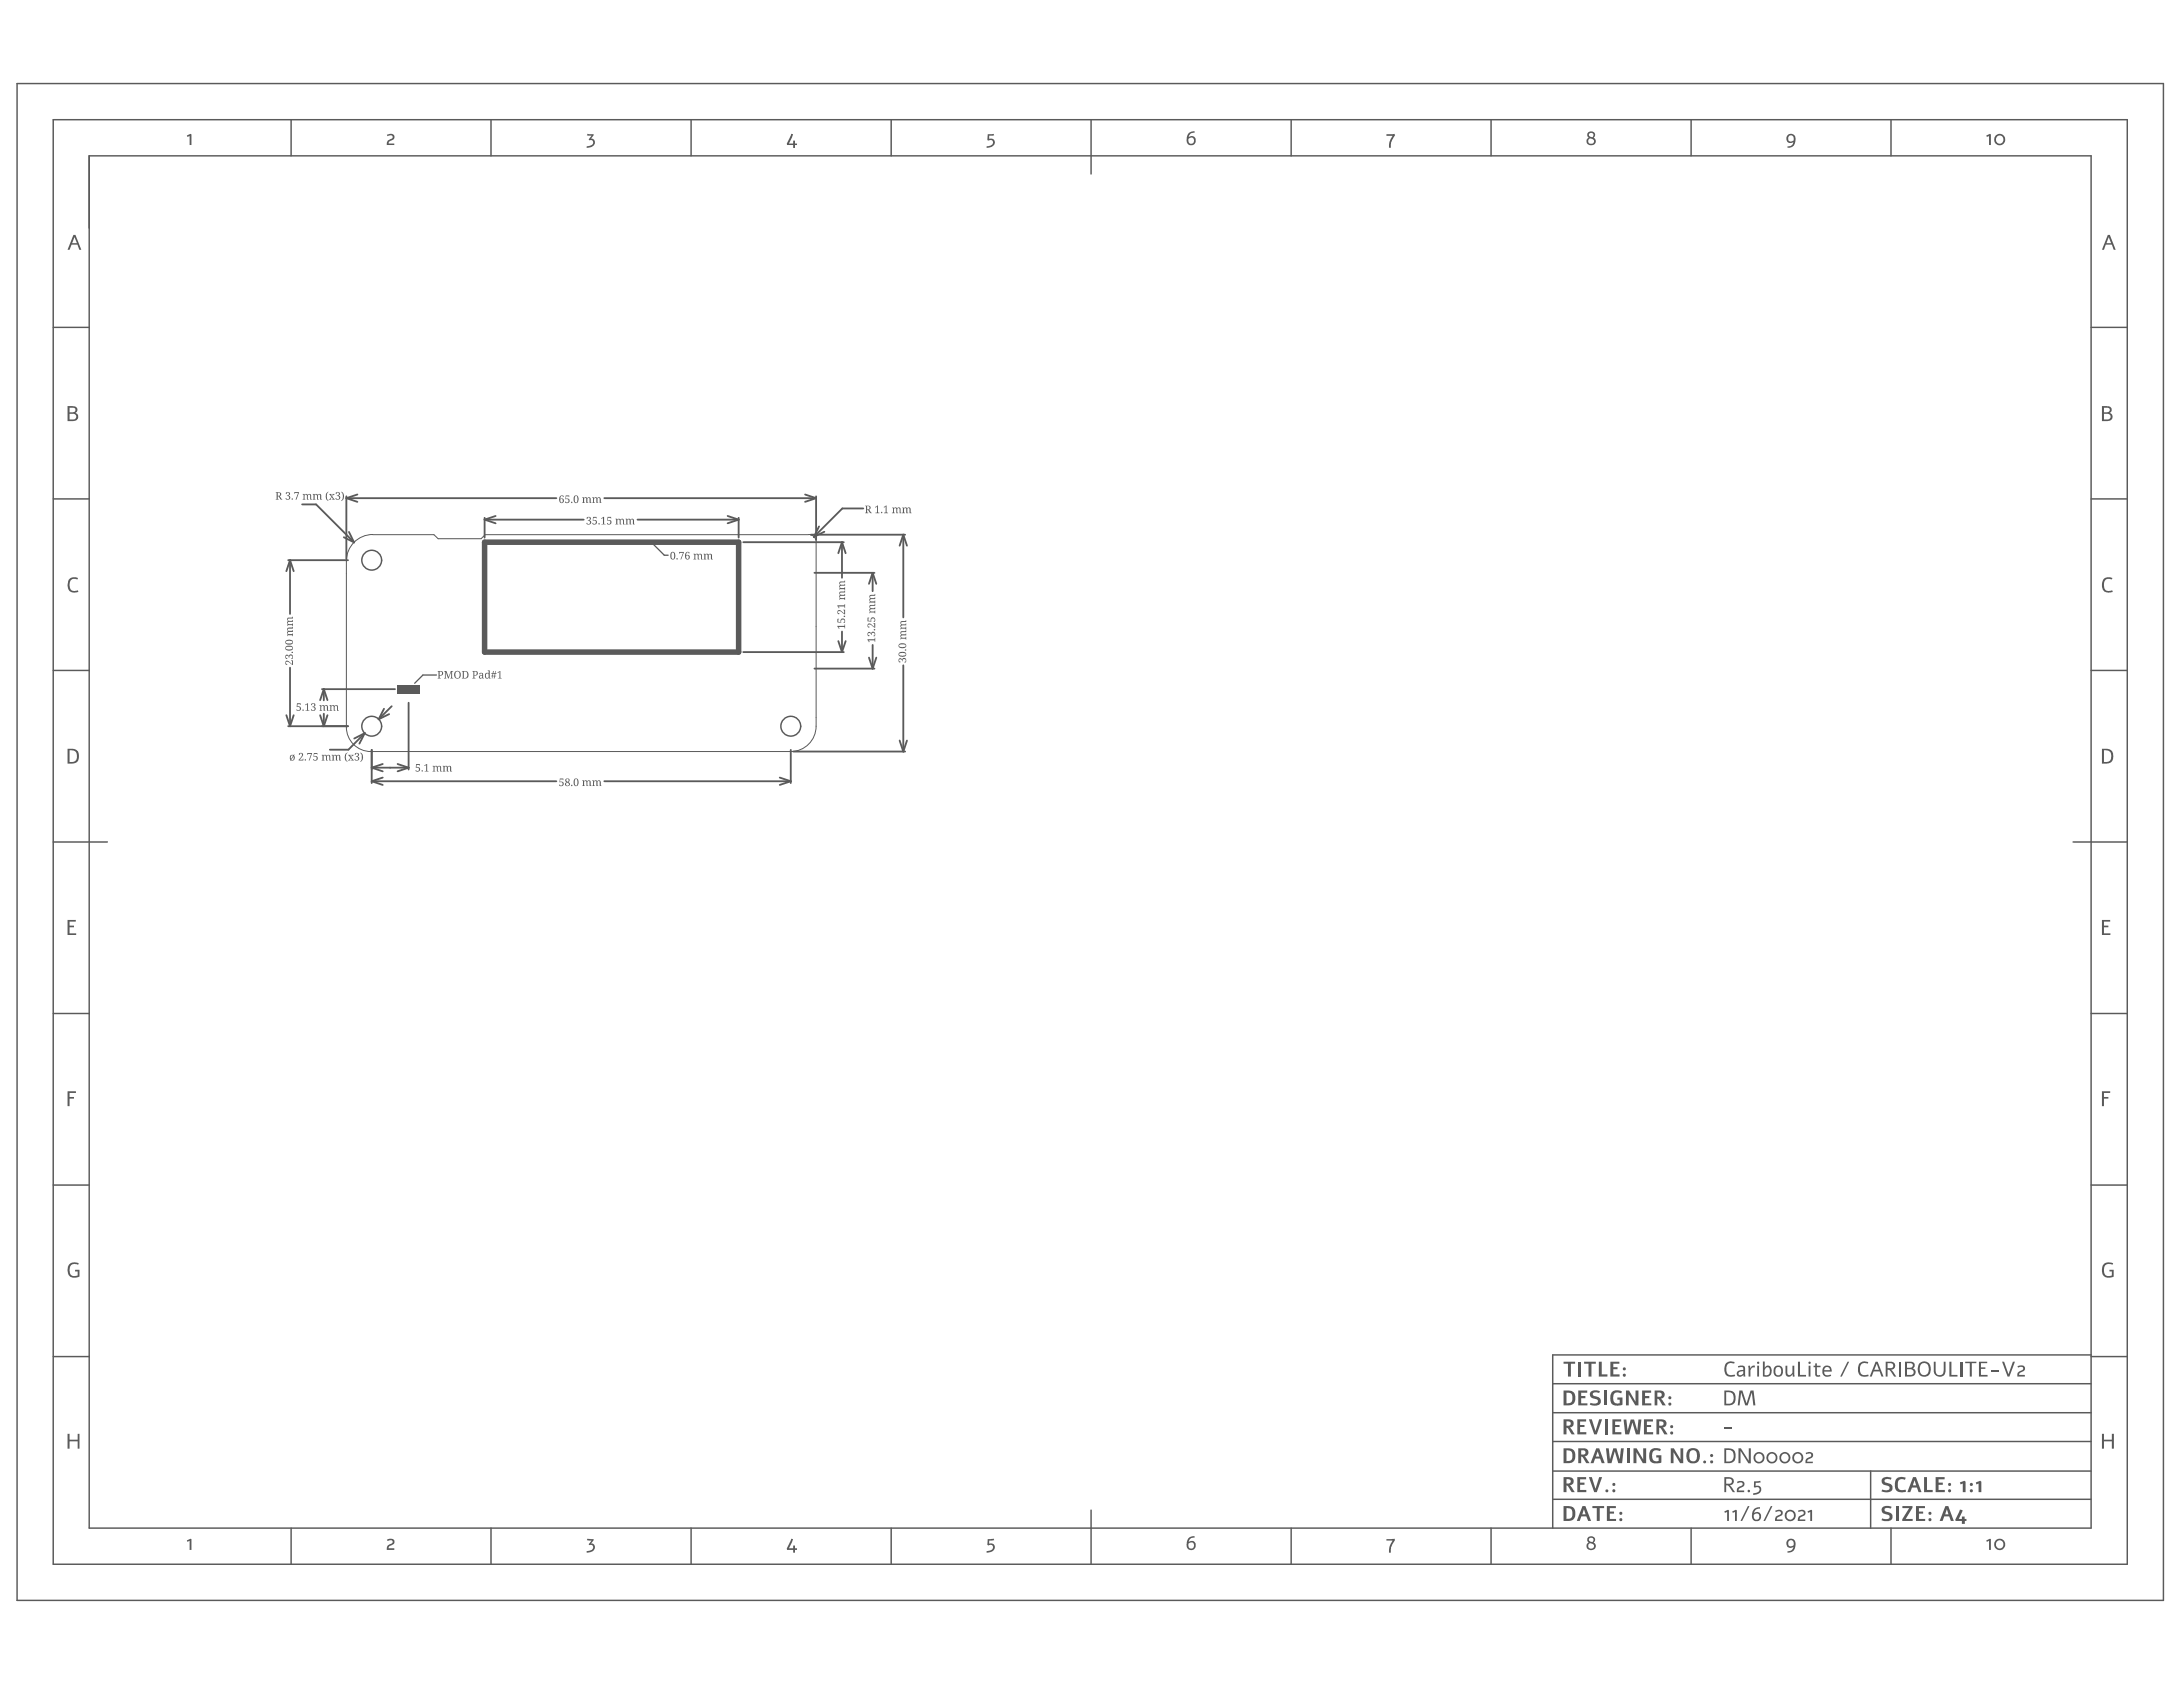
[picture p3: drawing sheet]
<svg xmlns="http://www.w3.org/2000/svg" width="279mm" height="216mm" viewBox="0 0 279 216" stroke-linecap="round" stroke-linejoin="round" font-family="sans-serif">
<path d="M47.7 68.4a3.4 3.4 0 0 0-3.4 3.4v21.3a3.1 3.1 0 0 0 3.2 3.1h53.7a3.2 3.2 0 0 0 3.3-3.3v-23.5M47.7 68.4h7.8l.6 .5h5.5l.5-.5h41.4M83.4 69.4h.1M103.5 68.4a.99 .99 0 0 1 1 1" fill="none" stroke="#5a5a5a" stroke-width=".13"/>
<g fill="none" stroke="#5a5a5a" stroke-width=".23">
<path d="M36.9 71.7h7.6M37.1 71.7v6.9M37.1 71.7l.5 1.4M37.1 71.7l-.5 1.4M38.7 64.6h1.8l4.8 4.8M44 68.8l1.3 .6M44.3 63.5v8M44.3 63.8l1.4 .4M44.3 63.8h26.9M44.7 68.1l.6 1.3M45.7 63.3l-1.4 .5M62 66.3v2.5"/>
<path d="M62 66.5l1.4 .5M62 66.5h12.7M63.4 66l-1.4 .5M77.3 63.8h27.2M81.6 66.5h12.9M93.1 66l1.4 .5M94.5 66.5l-1.4 .5M94.5 66.3v2.5M95.1 69.4h12.9M103 63.3l1.5 .5M103.8 68.4h12M104.2 73.3h7.7"/>
<path d="M104.5 63.5v5.6M104.5 63.8l-1.5 .4M104.8 67.4l-.6 1.3M105.5 68.1l-1.3 .6M107.8 69.4v4.5M107.8 69.4l.4 1.4M107.8 69.4l-.5 1.4M110.5 65.1h-2.7l-3.6 3.6M111.7 73.3v2.4M111.7 73.3l.5 1.4M111.7 73.3l-.5 1.4M115.6 68.4l.5 1.4"/>
<path d="M115.6 68.4v10.6M115.6 68.4l-.5 1.4M36.6 91.5l.5 1.4M36.9 92.9h7.6M37.1 85.5v7.4M37.6 91.5l-.5 1.4M41 91.5l.4 1.4M41.2 88.2h9.4M41.4 88.2l-.4 1.4M41.4 88.2v1.4M41.4 91.3v1.6M41.4 88.2l.5 1.4"/>
<path d="M41.9 91.5l-.5 1.4M46.7 93.8l-.7 1.4M46.7 93.8l-1.4 .7M46.7 93.8l-2.1 2.1h-2.4M47.6 100l1.4 .5M47.6 98.2l1.4 .5M47.6 98.2h4.7M47.6 96v4.2M47.6 100h23.6M49 99.5l-1.4 .5M49 97.8l-1.4 .4M49.1 90.7l-.6 1.3"/>
<path d="M49.8 91.4l-1.3 .6M50.1 90.4l-1.6 1.6M50.9 97.8l1.4 .4M52.3 89.9v8.6M52.3 98.2l-1.4 .5M77.3 100h23.9M95.1 83.5h12.9M99.8 99.5l1.4 .5M101.2 96v4.2M101.2 100l-1.4 .5M101.5 96.2h14.3M104.2 85.6h7.7"/>
<path d="M107.3 82l.5 1.5M107.8 80.8v2.7M108.2 82l-.4 1.5M111.2 84.2l.5 1.4M111.7 82.5v3.1M112.2 84.2l-.5 1.4M115.1 94.8l.5 1.4M115.6 85.1v11.1M116.1 94.8l-.5 1.4"/>
</g>
<path d="M83.4 69.4l1.6 1.7h.5" fill="none" stroke="#5a5a5a" stroke-width=".16"/>
<g fill="#5a5a5a">
<path d="M36.6 84.6h.3l.5 .4v-.4l-.1-.1h.2v.6l-.7-.4a.16 .16 0 0 0-.2 .1 .16 .16 0 0 0 .2 .2l-.1 .1a.22 .22 0 0 1-.2-.1 .22 .22 0 0 1 0-.3z"/>
<path d="M36.6 83.9l.2-.1 .2 .2 .1-.2h.2l.2 .1v.2a.13 .13 0 0 1-.1 .2 .13 .13 0 0 1-.1 0l.1-.1v-.2l-.1-.1a.2 .2 0 0 0-.2 .1 .2 .2 0 0 0-.1 .2l-.2-.3a.15 .15 0 0 0-.2 .1 .15 .15 0 0 0 .2 .2 .14 .14 0 0 1-.2 .1 .14 .14 0 0 1-.1-.2z"/>
<path d="M36.8 80.4l.6-.1 .1-.1v.2h-.5a.15 .15 0 0 0-.2 .2 .15 .15 0 0 0 .2 .1h.4l.1-.1v.3h-.5a.15 .15 0 0 0-.2 .1 .15 .15 0 0 0 .2 .2h.4l.1-.1v.3l-.1-.1h-.5l-.1 .1v-.2h.1l-.2-.2 .2-.2-.2-.2z"/>
<path d="M36.8 79.1l.1-.1h.5l.1-.1v.3h-.5a.16 .16 0 0 0-.2 .1 .16 .16 0 0 0 .2 .2h.4l.1-.2v.3h-.5a.16 .16 0 0 0-.2 .1 .16 .16 0 0 0 .2 .2h.4l.1-.1v.3l-.1-.1h-.5l-.1 .1v-.2h.1l-.2-.2 .1-.1a.15 .15 0 0 0 .1-.1 .15 .15 0 0 0-.2-.2z"/>
<path d="M115 84.3l.3-.1 .2 .2 .1-.2h.2l.2 .3a.17 .17 0 0 1 0 .2 .17 .17 0 0 1-.2 0 .2 .2 0 0 0 .1-.3 .2 .2 0 0 0-.3-.1 .2 .2 0 0 0-.1 .3l-.2-.2a.16 .16 0 0 0-.2 .1 .16 .16 0 0 0 .2 .2l-.1 .1a.23 .23 0 0 1-.2-.1 .23 .23 0 0 1 0-.3z"/>
<path d="M115.3 80.9l.1-.1h.4l.2-.1v.2h-.5a.15 .15 0 0 0-.2 .2 .15 .15 0 0 0 .2 .1h.4l.1-.1v.2h-.5a.14 .14 0 0 0-.2 .1 .14 .14 0 0 0 .2 .2h.4l.1-.1v.4l-.1-.2h-.5l-.1 .2v-.3h.1l-.2-.3a.14 .14 0 0 0 .2-.1 .14 .14 0 0 0-.2-.1z"/>
<path d="M115.3 79.6l.6-.1 .1-.1v.2h-.5a.16 .16 0 0 0-.2 .2 .16 .16 0 0 0 .2 .1h.4l.1-.1v.2h-.5a.16 .16 0 0 0-.2 .2 .16 .16 0 0 0 .2 .1h.4l.1-.1v.4l-.2-.2h-.4l-.1 .2v-.2l.1-.1-.2-.1 .2-.3-.2-.1z"/>
<path d="M112 64.9l.4-.2v.8l.2 .2h-.6l.3-.2v-.7l-.2 .2z"/>
<path d="M113.1 64.9l.4-.2v.8l.2 .2h-.6l.3-.2v-.7l-.2 .2z"/>
<path d="M114.2 65h.2l.2-.1 .2 .1h.2a.22 .22 0 0 1 .2 0 .22 .22 0 0 1 .1 .2v.4l.1 .1h-.3v-.5a.16 .16 0 0 0-.1-.2 .16 .16 0 0 0-.2 .2v.4l.2 .1h-.3v-.5a.16 .16 0 0 0-.1-.2 .16 .16 0 0 0-.2 .2v.4l.1 .1h-.3l.1-.2v-.4z"/>
<path d="M115.5 65h.2l.2-.1 .2 .1 .2-.1a.22 .22 0 0 1 .3 .3v.4l.1 .1h-.3v-.5a.15 .15 0 0 0-.1-.2 .15 .15 0 0 0-.2 .2v.4l.1 .1h-.2v-.5a.15 .15 0 0 0-.2-.2 .15 .15 0 0 0-.1 .2v.4l.1 .1h-.4l.2-.1v-.6z"/>
<path d="M111 81.8h.9l.1-.2v.5l-.1-.1h-.8l.2 .1-.1 .1z"/>
<path d="M111.1 80.9h.3l.1 .2 .1-.2 .2-.1 .2 .4a.16 .16 0 0 1 0 .2 .16 .16 0 0 1-.2 0 .21 .21 0 0 0 .1-.3 .21 .21 0 0 0-.3-.1 .21 .21 0 0 0-.1 .3l-.1-.3h-.2a.15 .15 0 0 0-.1 .2 .15 .15 0 0 0 .2 .1 .16 .16 0 0 1-.2 .1 .16 .16 0 0 1-.1-.2z"/>
<path d="M111.1 79.8h.3l.5 .4v-.3l-.1-.2h.2v.6l-.6-.4a.16 .16 0 0 0-.3 .1 .16 .16 0 0 0 .2 .2 .16 .16 0 0 1-.2 .1 .16 .16 0 0 1-.1-.2z"/>
<path d="M111 79h.2l-.1 .1v.3l.4 .1v-.4l.2-.1 .2 .1 .1 .3a.13 .13 0 0 1 0 .1 .13 .13 0 0 1-.2 0 .22 .22 0 0 0 .1-.3 .22 .22 0 0 0-.4 0 .22 .22 0 0 0 0 .3v.1l-.5-.1z"/>
<path d="M111.3 77.5l.1-.1h.5l.1-.1v.2h-.5a.16 .16 0 0 0-.1 .2 .16 .16 0 0 0 .2 .1h.3l.1-.1v.3h-.5a.16 .16 0 0 0-.1 .1 .16 .16 0 0 0 .2 .2h.3l.1-.2v.4l-.1-.1h-.5l-.1 .1v-.2l.1-.1-.1-.2a.14 .14 0 0 0 .1-.2 .14 .14 0 0 0-.1-.1z"/>
<path d="M111.3 76.2l.6-.1 .1-.1v.2l-.5 .1a.15 .15 0 0 0-.1 .2 .15 .15 0 0 0 .2 .1h.3l.1-.2v.3h-.5a.16 .16 0 0 0-.1 .1 .16 .16 0 0 0 .2 .2h.3l.1-.1v.3l-.1-.1h-.5l-.1 .1v-.2h.1l-.1-.2 .1-.2-.1-.2z"/>
<path d="M107.2 80.1h.8l.2-.2v.5l-.1-.2h-.8l.1 .2-.1 .1z"/>
<path d="M107.2 79.2h.2l-.1 .1v.3h.3v-.2l.1-.2h.4l.1 .2a.15 .15 0 0 1 0 .3 .15 .15 0 0 1-.2 0l.1-.2-.1-.2a.27 .27 0 0 0-.3 .1 .27 .27 0 0 0 0 .3h-.5z"/>
<path d="M107.2 78.1h.4l.4 .4v-.4l-.1-.1h.3v.6l-.7-.4a.16 .16 0 0 0-.3 .1 .16 .16 0 0 0 .2 .2 .16 .16 0 0 1-.2 .1 .16 .16 0 0 1 0-.3z"/>
<path d="M107.2 77.5h.9l.1-.2v.5l-.2-.2h-.7l.1 .1v.2z"/>
<path d="M107.4 75.8l.2-.1h.4l.2-.1v.2h-.5a.16 .16 0 0 0-.2 .2 .16 .16 0 0 0 .2 .1h.3l.2-.1v.2h-.5a.16 .16 0 0 0-.2 .2 .16 .16 0 0 0 .2 .2h.3l.2-.2v.4l-.2-.1h-.5l-.1 .1v-.2l.1-.1-.1-.2a.14 .14 0 0 0 .1-.2 .14 .14 0 0 0-.1-.1z"/>
<path d="M107.5 74.5l.5-.1 .2-.1v.2l-.6 .1a.15 .15 0 0 0-.1 .1 .15 .15 0 0 0 .2 .1h.3l.2-.1v.3h-.5a.16 .16 0 0 0-.2 .1 .16 .16 0 0 0 .2 .2h.3l.2-.2v.4l-.1-.1h-.6l-.1 .1v-.2h.1l-.1-.2 .1-.2-.1-.2z"/>
<path d="M38 90h.5v.2l-.1-.1h-.3v.3h.2l.2 .2a.3 .3 0 0 1-.2 .4 .3 .3 0 0 1-.4-.2l.4 .1 .1-.1a.26 .26 0 0 0-.1-.3 .26 .26 0 0 0-.3 0z"/>
<path d="M39 90.2l.4-.2v.9l.2 .1h-.5l.2-.2v-.7l-.1 .1z"/>
<path d="M39.8 90.1l.2-.1a.25 .25 0 0 1 .3 .1 .25 .25 0 0 1-.1 .4h.2v.2l-.1 .2-.2 .1a.17 .17 0 0 1-.2 0 .17 .17 0 0 1 0-.2l.1 .1h.1a.21 .21 0 0 0 .2-.3 .21 .21 0 0 0-.3-.1l.2-.2a.16 .16 0 0 0-.1-.3 .18 .18 0 0 0-.2 .3l-.1-.1z"/>
<path d="M40.9 90.2h.2v.2l.1-.2h.2l.1 .2 .2-.2 .2 .1 .1 .2v.4l.1 .1h-.3v-.5a.15 .15 0 0 0-.1-.2 .15 .15 0 0 0-.1 .2v.4l.1 .1h-.3v-.5a.16 .16 0 0 0-.2-.2 .16 .16 0 0 0-.1 .2v.4l.1 .1h-.3l.1-.1v-.5z"/>
<path d="M42.2 90.2h.2v.2l.1-.2h.2l.1 .2 .2-.2a.21 .21 0 0 1 .2 .1 .21 .21 0 0 1 .1 .2v.4l.1 .1h-.3v-.5a.15 .15 0 0 0-.1-.2 .15 .15 0 0 0-.1 .2l-.1 .4 .1 .1h-.2v-.5a.16 .16 0 0 0-.2-.2 .16 .16 0 0 0-.1 .2v.4l.1 .1h-.4l.2-.1v-.5z"/>
<path d="M53.3 97.8h.4v.2l-.1-.1h-.3v.3h.3l.2 .2a.3 .3 0 0 1-.2 .3 .3 .3 0 0 1-.4-.1l.3 .1 .1-.1a.26 .26 0 0 0-.1-.3 .26 .26 0 0 0-.3-.1z"/>
<path d="M54.3 97.9l.4-.1v.8l.2 .1h-.6l.3-.1v-.7l-.2 .1z"/>
<path d="M55.4 98h.2v.1l.1-.1h.2l.1 .1 .2-.1a.21 .21 0 0 1 .2 0 .21 .21 0 0 1 .1 .3v.3l.1 .1h-.3v-.5a.16 .16 0 0 0-.1-.1 .16 .16 0 0 0-.2 .2v.3l.1 .1h-.2v-.5a.16 .16 0 0 0-.2-.1 .16 .16 0 0 0-.1 .2v.3l.1 .1h-.3l.1-.1v-.4z"/>
<path d="M56.7 98h.2v.1l.1-.1h.2l.1 .1 .2-.1a.22 .22 0 0 1 .2 .3v.3l.2 .1h-.3v-.4a.15 .15 0 0 0-.2-.2 .15 .15 0 0 0-.1 .2v.3l.1 .1h-.2v-.4a.15 .15 0 0 0-.2-.2 .15 .15 0 0 0-.1 .2v.3l.1 .1h-.4l.2-.1v-.5z"/>
<path d="M36.6 63h.1a.25 .25 0 0 1 .4 .1 .25 .25 0 0 1-.2 .3l.2 .1 .1 .2-.2 .2-.2 .1a.19 .19 0 0 1-.2-.1 .19 .19 0 0 1 0-.2l.2 .2 .2-.2a.22 .22 0 0 0-.3-.2l.1-.1a.17 .17 0 0 0 .2-.1 .17 .17 0 0 0-.1-.2 .17 .17 0 0 0-.2 .1h-.1z"/>
<path d="M37.7 63h.6l-.4 .9h-.1l.4-.8h-.4l-.1 .1z"/>
<path d="M38.7 63.2h.3v.1l.1-.1h.2l.1 .1 .1-.1a.21 .21 0 0 1 .3 .1 .21 .21 0 0 1 0 .2v.3l.1 .1h-.2v-.4a.15 .15 0 0 0-.1-.2 .15 .15 0 0 0-.2 .2v.3l.1 .1h-.2v-.4a.16 .16 0 0 0-.2-.2 .16 .16 0 0 0-.1 .2v.3l.1 .1h-.4l.2-.1v-.4z"/>
<path d="M40 63.2h.2l.1 .1 .1-.1h.2l.1 .1 .1-.1a.22 .22 0 0 1 .2 0 .22 .22 0 0 1 .1 .3v.3l.1 .1h-.2v-.4a.15 .15 0 0 0-.2-.2 .15 .15 0 0 0-.1 .2v.3l.1 .1h-.2v-.4a.16 .16 0 0 0-.2-.2 .16 .16 0 0 0-.1 .2v.3l.1 .1h-.4l.1-.1v-.5z"/>
<path d="M41.8 63l.2-.1-.2 .6v.3l.2 .3-.2-.1-.1-.2v-.5z"/>
<path d="M42.1 63.2h.4l-.1 .2 .1 .1 .1-.1-.1-.2h.3l-.3 .3 .4 .4h-.4l.1-.1-.1-.2-.2 .2 .1 .1h-.3l.3-.3z"/>
<path d="M43 63.1v-.1a.27 .27 0 0 1 .4 0 .27 .27 0 0 1 0 .4h-.1l.2 .1 .1 .2-.1 .2-.2 .1a.18 .18 0 0 1-.3-.1 .18 .18 0 0 1 0-.2l.2 .2 .2-.1a.24 .24 0 0 0 0-.3 .24 .24 0 0 0-.3 0l.3-.2a.18 .18 0 0 0-.2-.3 .16 .16 0 0 0-.1 .2h-.1z"/>
<path d="M43.7 62.9l.2 .2 .1 .3v.4l-.3 .3 .2-.5v-.4z"/>
<path d="M86.9 70.6h.6l-.3 1h-.1l.3-.8h-.4l-.1 .1z"/>
<path d="M88.8 70.9h.2v.1l.1-.1h.2l.1 .1 .2-.1a.21 .21 0 0 1 .2 0 .21 .21 0 0 1 0 .2v.4l.2 .1h-.3v-.5a.16 .16 0 0 0-.2-.2 .16 .16 0 0 0-.1 .3v.3l.1 .1h-.2v-.5a.16 .16 0 0 0-.2-.1 .16 .16 0 0 0-.1 .2v.3l.1 .1h-.4l.2-.1v-.5z"/>
<path d="M90.1 70.9h.2v.1l.1-.1h.2l.1 .1 .1-.1a.24 .24 0 0 1 .2 0 .24 .24 0 0 1 .1 .2v.4l.1 .1h-.2v-.5a.15 .15 0 0 0-.2-.2 .16 .16 0 0 0-.1 .3v.3l.1 .1h-.2v-.5a.15 .15 0 0 0-.2-.2 .16 .16 0 0 0-.1 .3v.3l.1 .1h-.4l.1-.1v-.5z"/>
<path d="M71.7 99.6h.4v.2l-.1-.1h-.3v.4l.2-.1a.3 .3 0 0 1 .2 .5 .3 .3 0 0 1-.5-.1l.2 .1 .2-.2a.25 .25 0 0 0-.1-.2 .25 .25 0 0 0-.3 0z"/>
<path d="M74.5 99.9h.2l.1 .1 .2-.1a.16 .16 0 0 0 .2 .1 .16 .16 0 0 0 .1-.1h.3v.6l.1 .1h-.2v-.5a.14 .14 0 0 0-.2-.1 .14 .14 0 0 0-.1 .1v.4l.1 .1h-.2v-.5l-.1-.1-.2 .1v.4l.1 .1h-.4l.1-.1v-.5z"/>
<path d="M75.8 99.9h.2v.1l.3-.1a.13 .13 0 0 0 .2 .1 .13 .13 0 0 0 .1-.1h.2l.1 .6 .1 .1h-.2v-.5a.15 .15 0 0 0-.2-.1 .15 .15 0 0 0-.1 .1v.4l.1 .1h-.3v-.5a.16 .16 0 0 0-.2-.1 .16 .16 0 0 0-.1 .2v.3l.1 .1h-.3l.1-.1v-.5z"/>
<path d="M72.4 63.4h.5v.2l-.1-.1h-.3l-.1 .3h.4l.1 .2v.2l-.3 .2a.2 .2 0 0 1-.3-.2l.3 .1 .2-.2a.24 .24 0 0 0-.2-.2 .24 .24 0 0 0-.2 0z"/>
<path d="M74.5 63.6h.2v.2l.3-.2a.16 .16 0 0 0 .2 .2 .16 .16 0 0 0 .1-.2l.3 .1v.6l.1 .1h-.2v-.5a.15 .15 0 0 0-.2-.2 .15 .15 0 0 0-.1 .2v.4l.1 .1h-.3v-.5a.15 .15 0 0 0-.1-.2 .15 .15 0 0 0-.1 .2v.4l.1 .1h-.4l.1-.1v-.6z"/>
<path d="M75.8 63.6h.2v.2l.3-.2a.14 .14 0 0 0 .1 .2 .14 .14 0 0 0 .2-.2l.2 .1 .1 .6 .1 .1h-.2v-.5a.15 .15 0 0 0-.2-.2 .15 .15 0 0 0-.1 .2v.4l.1 .1h-.3v-.5a.16 .16 0 0 0-.2-.2 .16 .16 0 0 0-.1 .2v.3l.1 .2h-.3l.1-.1v-.5z"/>
<path d="M38.3 96.4h.1a.29 .29 0 0 1 .4 .1 .29 .29 0 0 1-.2 .4l-.3 .3h.4l.1-.1v.2h-.6l.4-.7a.16 .16 0 0 0-.1-.2 .16 .16 0 0 0-.1 .2h-.1z"/>
<path d="M39.3 96.4h.6l-.3 .9h-.1l.3-.8h-.4l-.1 .1z"/>
<path d="M40.2 96.4h.4v.2l-.1-.1h-.3v.3h.2a.3 .3 0 0 1 .2 .4 .3 .3 0 0 1-.5 0l.3 .1 .1-.2a.25 .25 0 0 0-.1-.3 .25 .25 0 0 0-.3 0z"/>
<path d="M41.2 96.6h.2v.1l.1-.1h.2a.13 .13 0 0 0 .1 .1 .13 .13 0 0 0 .2-.1 .2 .2 0 0 1 .2 .1 .2 .2 0 0 1 .1 .2v.3l.1 .1h-.3v-.4a.16 .16 0 0 0-.1-.2 .16 .16 0 0 0-.2 .2v.3l.2 .1h-.3v-.4a.16 .16 0 0 0-.2-.2 .16 .16 0 0 0-.1 .2v.3l.1 .1h-.3l.1-.1v-.5z"/>
<path d="M42.5 96.6h.2v.1l.1-.1h.2l.1 .1 .1-.1a.24 .24 0 0 1 .3 0 .24 .24 0 0 1 .1 .3v.4h.1h-.3v-.4a.15 .15 0 0 0-.1-.2 .15 .15 0 0 0-.2 .2v.3l.1 .1h-.2v-.4a.15 .15 0 0 0-.2-.2 .15 .15 0 0 0-.1 .2v.4h.1h-.3l.1-.1v-.5z"/>
<path d="M44.2 96.5l.3-.2-.2 .5v.4l.2 .3-.4-.3z"/>
<path d="M44.5 96.6h.4l-.1 .1 .1 .2 .1-.2v-.1h.3l-.3 .3 .3 .4h-.4l.1-.1-.1-.2-.1 .2v.1h-.3l.3-.3z"/>
<path d="M45.4 96.4h.2a.25 .25 0 0 1 .3 .1 .25 .25 0 0 1-.2 .3l.3 .1v.3l-.3 .2a.18 .18 0 0 1-.2-.1 .18 .18 0 0 1-.1-.2h.1a.21 .21 0 0 0 .3 .1 .21 .21 0 0 0 0-.3 .21 .21 0 0 0-.2 0v-.1a.19 .19 0 0 0 .2 0 .19 .19 0 0 0 0-.3 .19 .19 0 0 0-.3 0v.1h-.1z"/>
<path d="M46.1 96.3l.3 .2 .1 .4-.1 .4-.3 .2 .2-.4v-.5z"/>
<path d="M75.1 66.2h.1a.25 .25 0 0 1 .4 0 .25 .25 0 0 1-.2 .4l.2 .1 .1 .2-.1 .2h-.3a.16 .16 0 0 1-.2 0 .16 .16 0 0 1 0-.2l.2 .2 .2-.1a.22 .22 0 0 0 0-.3 .22 .22 0 0 0-.3-.1l.3-.2a.16 .16 0 0 0-.1-.2 .16 .16 0 0 0-.2 .2h-.1z"/>
<path d="M75.9 66.2h.5v.2l-.1-.1h-.3l-.1 .3 .2-.1a.29 .29 0 0 1 .2 .5 .29 .29 0 0 1-.5-.1l.3 .2 .2-.2a.24 .24 0 0 0-.2-.3 .24 .24 0 0 0-.2 0z"/>
<path d="M76.9 66.3l.4-.1v.8l.2 .1h-.5l.2-.1v-.8l-.1 .2z"/>
<path d="M77.8 66.2h.4v.2l-.1-.1h-.3v.3l.3-.1 .2 .2-.1 .3-.3 .1a.12 .12 0 0 1-.2 0 .12 .12 0 0 1 .1-.2 .22 .22 0 0 0 .3 0 .22 .22 0 0 0 0-.3 .22 .22 0 0 0-.4 0z"/>
<path d="M78.8 66.4h.2v.1l.3-.1a.14 .14 0 0 0 .1 .1 .14 .14 0 0 0 .2-.1 .2 .2 0 0 1 .2 0 .2 .2 0 0 1 .1 .2v.4l.1 .1h-.3v-.6h-.2l-.1 .1v.4l.1 .1h-.2l-.1-.6h-.1l-.1 .1v.4l.1 .1h-.3l.1-.1v-.5z"/>
<path d="M80.1 66.4h.2v.1l.3-.1a.14 .14 0 0 0 .1 .1 .14 .14 0 0 0 .1-.1l.3 .1v.5l.1 .1h-.2v-.5a.15 .15 0 0 0-.1-.1 .15 .15 0 0 0-.2 .2v.3l.1 .1h-.2v-.5a.15 .15 0 0 0-.2-.1 .15 .15 0 0 0-.1 .2v.3l.1 .1h-.4l.2-.1v-.5z"/>
<path d="M36.6 82.8l.2-.2 .5 .1a.33 .33 0 0 1 .2 .4 .33 .33 0 0 1-.5 .2l-.3-.1a.28 .28 0 0 1-.2-.2 .28 .28 0 0 1 .1-.2zM36.6 82.9l.1 .2h.3a.25 .25 0 0 0 .3 0 .25 .25 0 0 0 .1-.3h-.6z"/>
<path d="M36.6 82l.2-.1h.4a.32 .32 0 0 1 .3 .4 .32 .32 0 0 1-.5 .2l-.4-.1zM36.6 82.1a.3 .3 0 0 0 .2 .3 .3 .3 0 0 0 .3 0 .21 .21 0 0 0 .3-.1 .21 .21 0 0 0 0-.3 .21 .21 0 0 0-.3 0z"/>
<path d="M115.1 83.5l.2-.1h.4a.33 .33 0 0 1 .3 .4 .33 .33 0 0 1-.5 .3l-.3-.1a.28 .28 0 0 1-.2-.2 .28 .28 0 0 1 .1-.3zM115.1 83.6a.31 .31 0 0 0 .5 .3 .23 .23 0 0 0 .2 0 .23 .23 0 0 0 .1-.3l-.4-.1z"/>
<path d="M115.1 82.4l.2-.1h.4a.33 .33 0 0 1 .3 .4 .33 .33 0 0 1-.5 .3l-.3-.1a.28 .28 0 0 1-.1-.5zM115.1 82.6l.1 .2h.3a.25 .25 0 0 0 .3 0 .25 .25 0 0 0 .1-.3h-.6z"/>
<path d="M110.7 64.7h.4a.25 .25 0 0 1 .3 .2 .25 .25 0 0 1-.2 .3l.4 .5h-.2l-.3-.4h-.1v.3l.1 .1h-.4l.1-.1v-.8zM111 64.8v.4h.1a.21 .21 0 0 0 .2-.2 .21 .21 0 0 0-.2-.2z"/>
<path d="M35.3 63h.4a.26 .26 0 0 1 .3 .2 .26 .26 0 0 1-.2 .3l.3 .4h-.2l-.2-.4h-.2v.3l.2 .1h-.4l.1-.1v-.7zM35.5 63.1v.4h.1a.2 .2 0 0 0 .3-.2 .2 .2 0 0 0-.3-.2z"/>
<path d="M85.9 70.7a.4 .4 0 0 1 .5 .1 .4 .4 0 0 1 0 .5 .33 .33 0 0 1-.4 .3 .33 .33 0 0 1-.2-.5zM86 70.7l-.1 .5a.29 .29 0 0 0 .2 .4l.2-.2v-.5a.18 .18 0 0 0-.1-.2 .18 .18 0 0 0-.2 0z"/>
<path d="M87.8 70.7l.3-.1 .2 .2h-.2a.18 .18 0 0 0-.2-.1 .18 .18 0 0 0-.1 .3v.1l.2-.1a.31 .31 0 0 1 .3 .4 .31 .31 0 0 1-.4 .2 .31 .31 0 0 1-.2-.4zM87.8 71.2a.2 .2 0 0 0 .1 .3 .2 .2 0 0 0 .2 0 .2 .2 0 0 0 0-.3 .17 .17 0 0 0-.1-.1 .17 .17 0 0 0-.2 .1z"/>
<path d="M72.4 99.7l.2-.1a.24 .24 0 0 1 .3 .2 .24 .24 0 0 1-.2 .3h.1a.28 .28 0 0 1 0 .5 .28 .28 0 0 1-.4-.1 .28 .28 0 0 1 .1-.4l-.1-.1zM72.4 99.9a.2 .2 0 0 0 .4 0 .2 .2 0 0 0-.4 0zM72.5 100.4a.19 .19 0 0 0 .3 0 .19 .19 0 0 0-.3 0z"/>
<path d="M73.5 99.7l.2-.1a.47 .47 0 0 1 .3 .8 .33 .33 0 0 1-.5 .1 .33 .33 0 0 1-.1-.4zM73.6 99.8v.4a.19 .19 0 0 0 0 .3 .19 .19 0 0 0 .3 0v-.5a.17 .17 0 0 0-.1-.3 .17 .17 0 0 0-.2 .1z"/>
<path d="M71.7 63.5l.2-.1a.15 .15 0 0 1 .2 0 .15 .15 0 0 1 0 .2 .2 .2 0 0 0-.3-.1 .2 .2 0 0 0-.1 .3h.2l.2 .1 .1 .3-.2 .1a.43 .43 0 0 1-.4-.2 .43 .43 0 0 1 0-.4zM71.7 63.9v.3a.18 .18 0 0 0 .3 .1 .18 .18 0 0 0 0-.3 .16 .16 0 0 0-.1-.1 .16 .16 0 0 0-.2 0z"/>
<path d="M73.5 63.5l.2-.1a.48 .48 0 0 1 .3 .8 .34 .34 0 0 1-.5 .1 .34 .34 0 0 1-.1-.5zM73.6 63.6v.3a.2 .2 0 0 0 0 .3 .2 .2 0 0 0 .3 0v-.5a.17 .17 0 0 0-.1-.2 .17 .17 0 0 0-.2 .1z"/>
<path d="M37.2 96.7l.5-.1-.1 .1 .1 .4a.32 .32 0 0 1-.5 .2l-.1 .1zM37.3 96.7l-.1 .5 .3-.5zM37.6 96.8l-.3 .5 .2-.1z"/>
<circle cx="37.4" cy="83.5" r=".09"/>
<circle cx="115.9" cy="83.2" r=".09"/>
<circle cx="112.9" cy="65.6" r=".09"/>
<circle cx="111.9" cy="80.6" r=".08"/>
<circle cx="108.1" cy="78.9" r=".08"/>
<circle cx="38.8" cy="90.9" r=".08"/>
<circle cx="54" cy="98.7" r=".08"/>
<circle cx="37.4" cy="63.9" r=".09"/>
<circle cx="86.7" cy="71.5" r=".09"/>
<circle cx="73.2" cy="100.5" r=".09"/>
<circle cx="73.2" cy="64.3" r=".1"/>
<circle cx="39.1" cy="97.3" r=".1"/>
<circle cx="76.7" cy="67" r=".09"/>
</g>
<g fill="none" stroke="#5a5a5a" stroke-width=".19">
<circle cx="47.6" cy="71.7" r="1.27"/>
<circle cx="47.6" cy="92.9" r="1.27"/>
<circle cx="101.2" cy="92.9" r="1.27"/>
</g>
<path d="M62 69.4h32.5v14.1h-32.5z" fill="none" stroke="#5a5a5a" stroke-width=".7"/>
<path d="M55.9 86.4h-1.8l-1 1" fill="none" stroke="#5a5a5a" stroke-width=".16"/>
<path d="M50.8 87.6h3v1.2h-3z" fill-rule="evenodd" fill="#5a5a5a"/>
<g fill="#5a5a5a">
<path d="M56.8 85.9h.3l.3 .7 .3-.7h.3l-.1 .1v.7l.1 .1h-.4l.1-.1v-.7l-.3 .8h-.1l-.3-.8v.7l.1 .1h-.3l.1-.1v-.7z"/>
<path d="M63.7 86l.3-.1v.8l.2 .1h-.5l.2-.1v-.7l-.1 .1z"/>
<path d="M56 85.9h.4a.3 .3 0 0 1 .3 .3 .3 .3 0 0 1-.3 .3h-.1v.2l.1 .1h-.4l.1-.1v-.7zM56.3 85.9v.5a.23 .23 0 0 0 .3-.2 .23 .23 0 0 0-.2-.3z"/>
<path d="M58.2 86l.2-.1a.48 .48 0 0 1 .6 .5 .48 .48 0 0 1-.7 .4l-.2-.3zM58.3 86v.4a.3 .3 0 0 0 .3 .4l.2-.1v-.5a.26 .26 0 0 0-.1-.2 .26 .26 0 0 0-.3 0z"/>
<path d="M59.1 85.9h.5l.2 .1 .2 .4a.4 .4 0 0 1-.5 .4h-.4h.1v-.9zM59.4 85.9v.9h.2l.2-.2v-.5l-.2-.2z"/>
<path d="M60.4 85.9h.4a.3 .3 0 0 1 .4 .3 .3 .3 0 0 1-.4 .3h-.1v.2l.2 .1h-.5l.2-.1v-.7zM60.7 85.9v.5a.23 .23 0 0 0 .3-.2 .23 .23 0 0 0-.2-.3z"/>
<path d="M61.4 86.2l.1-.1a.26 .26 0 0 1 .3 .2v.4l.1 .1h-.2v-.1l-.2 .2a.23 .23 0 0 1-.2-.3 .23 .23 0 0 1 .3-.2l.1-.1a.13 .13 0 0 0-.1-.1 .13 .13 0 0 0-.1 .1h-.1zM61.4 86.6a.15 .15 0 0 0 .3 0 .15 .15 0 0 0-.3 0z"/>
<path d="M62.4 85.8h.3v.9l.1 .1h-.2l-.1-.1a.32 .32 0 0 1-.4 0 .32 .32 0 0 1 0-.4 .28 .28 0 0 1 .2-.2 .28 .28 0 0 1 .3 .1l-.1-.3zM62.2 86.3v.1a.23 .23 0 0 0 0 .3 .23 .23 0 0 0 .3 0v-.2a.2 .2 0 0 0 0-.3 .2 .2 0 0 0-.3 .1z"/>
<path d="M63.1 85.9h.1v.2h.1l.1-.2h.1l-.1 .2h.2v.1h-.2l-.1 .3h.2v.1h-.2v.2h-.1v-.2h-.1l-.1 .2h-.1l.1-.2h-.2l.2-.1 .1-.3h-.2v-.1h.2zM63.1 86.2v.3h.2v-.3z"/>
</g>
<g fill="none" stroke="#5a5a5a" stroke-width=".19">
<path d="M2.2 10.7h274.7v194.1h-274.7zM6.8 15.3h265.5v184.9h-265.5zM11.4 19.9h256.2v175.7h-256.2zM37.3 15.3v4.6M62.8 15.3v4.6M88.5 15.3v4.6M114.1 15.3v4.6M139.6 15.3v7M165.3 15.3v4.6M190.8 15.3v4.6M216.4 15.3v4.6M242 15.3v4.6"/>
<path d="M6.8 41.9h4.6M267.6 41.9h4.7M6.8 63.8h4.6M267.6 63.8h4.7M6.8 85.8h4.6M267.6 85.8h4.7M6.8 107.8h6.9M265.3 107.8h7M6.8 129.7h4.6M267.6 129.7h4.7M6.8 151.7h4.6M267.6 151.7h4.7"/>
<path d="M6.8 173.6h4.6M198.7 177.1h68.9M267.6 173.4h-68.9v22.2M267.6 173.6h4.7M37.3 195.6v4.6M62.8 195.6v4.6M88.5 195.6v4.6M114.1 195.6v4.6M139.6 193.3v6.9M165.3 195.6v4.6M190.8 195.6v4.6M198.7 191.9h68.9"/>
<path d="M198.7 188.3h68.9M198.7 184.5h68.9M198.7 180.8h68.9M216.4 195.6v4.6M239.4 188.3v7.3M242 195.6v4.6"/>
</g>
<g fill="#5a5a5a">
<path d="M220.7 182.7h1v.2h-1z"/>
<path d="M8.6 139.7h1.1v.2h-.8v.5h.6v.2h-.6v1h-.3z"/>
<path d="M8.6 117.7h1.1v.2h-.8v.6h.6v.2h-.6v.7h.8v.3h-1.1z"/>
<path d="M23.9 197.1l.5-.2 .1 .1v1.4h-.2v-1.2l-.3 .1z"/>
<path d="M23.9 17.3l.5-.2 .1 .1v1.4h-.2v-1.2l-.3 .1z"/>
<path d="M49.5 197l.6-.1a.44 .44 0 0 1 .4 .5 .44 .44 0 0 1-.5 .4l-.2 .1-.1 .2h.8v.3h-1l.1-.6 .5-.2a.25 .25 0 0 0 .1-.4 .25 .25 0 0 0-.4-.1l-.2 .1z"/>
<path d="M49.5 17.2h.1a.6 .6 0 0 1 .9 .2 .58 .58 0 0 1-.6 .7h-.1l-.1 .3h.8v.2h-1l.1-.6 .5-.2a.25 .25 0 0 0 .1-.4 .25 .25 0 0 0-.4-.1l-.2 .1z"/>
<path d="M177.4 197l1.1-.1 .1 .2-.5 .9-.1 .7h-.2v-.6l.4-.9h-.8z"/>
<path d="M177.4 17.2l1.1-.1 .1 .2-.5 .9-.1 .7h-.2v-.6l.4-.9h-.8z"/>
<path d="M8.8 74.2a.95 .95 0 0 1 1.2-.2l-.1 .2-.5-.1a.92 .92 0 0 0-.1 1.5l.7-.1v.3h-.7a.94 .94 0 0 1-.6-1.3z"/>
<path d="M75.2 196.9l.8 .1v.1l-.4 .4a.51 .51 0 0 1 .6 .4 .51 .51 0 0 1-.3 .6l-.8 .2v-.2h.3a.4 .4 0 0 0 .5-.3 .4 .4 0 0 0-.2-.5h-.3l-.1-.1 .4-.4-.6-.1z"/>
<path d="M75.2 17.1l.8 .1-.3 .5a.53 .53 0 0 1 .5 .5 .53 .53 0 0 1-.4 .6l-.7 .1v-.2h.3a.44 .44 0 0 0 .4-.2 .44 .44 0 0 0 0-.6l-.4 .1-.1-.2 .4-.4-.6-.1z"/>
<path d="M101.3 197h.2l-.5 1.1h.5v-.3h.3v.3h.2v.3h-.2v.3h-.3v-.3h-.8v-.2z"/>
<path d="M101.3 17.1l.2 .1-.5 1.2h.5v-.4h.3v.4h.2v.2h-.2v.3h-.3v-.3h-.8v-.2z"/>
<path d="M126.4 197l.8-.1v.2l-.6 .1v.4l.1-.1a.54 .54 0 0 1 .6 .5 .54 .54 0 0 1-.4 .6l-.6 .1v-.2h.2a.45 .45 0 0 0 .5-.2 .45 .45 0 0 0 0-.5l-.3-.1-.2 .1-.1-.1z"/>
<path d="M126.4 17.2l.8-.1v.2l-.6 .1v.4h.1a.52 .52 0 0 1 .6 .3 .52 .52 0 0 1-.3 .7l-.7 .1v-.2h.1a.52 .52 0 0 0 .7-.7l-.2-.1-.4 .1-.1-.1z"/>
<path d="M254.2 197.1l.5-.2 .1 .1v1.4h-.2v-1.2l-.3 .1z"/>
<path d="M254.2 17.3l.5-.2 .1 .1v1.4h-.2v-1.2l-.3 .1z"/>
<path d="M269 139.7h1.1v.2h-.8v.5h.5v.2h-.5v1h-.3z"/>
<path d="M269 117.7h1.1v.2h-.8v.6h.5v.2h-.5v.7h.8v.3h-1.1z"/>
<path d="M269.2 74.1l.5-.2 .7 .1-.1 .2-.6-.1-.3 .2-.1 .4 .1 .7a.57 .57 0 0 0 .8 .2l.1-.1 .1 .3h-.6a.88 .88 0 0 1-.8-1.2z"/>
<path d="M8.6 183.5h.3v.7h1v-.7h.3v1.9h-.3v-.9h-1v.9h-.3z"/>
<path d="M8.9 161.8l.3-.2 .3-.1 .6 .2-.1 .1h-.5l-.4 .1-.2 .3v.5a.58 .58 0 0 0 .8 .6l.2-.1v-.5h-.3v-.2h.6l-.1 .9-.4 .1h-.5a1.08 1.08 0 0 1-.4-1.7z"/>
<path d="M269 183.5h.3v.7h1v-.7h.3v1.9h-.3v-.9h-1v.9h-.3z"/>
<path d="M269.3 161.8l.2-.2 .4-.1 .6 .2-.1 .1h-.6l-.4 .1-.1 .5 .1 .6a.55 .55 0 0 0 .6 .3l.3-.1v-.5h-.3v-.2h.5v.9l-.6 .1a.92 .92 0 0 1-.8-1.3z"/>
<path d="M203.8 192.7h1.5v.3h-.6v1.6h-.3v-1.6h-.6z"/>
<path d="M205.7 192.7h1.1v.3h-.8v.5h.6v.2h-.6v.7h.8v.2h-1.1z"/>
<path d="M222.3 189.6h.1a.52 .52 0 0 1 .9 .4 .8 .8 0 0 1-.6 .5l-.2 .3h.7v.2h-.9l.1-.6 .4-.2a.26 .26 0 0 0 .2-.4 .26 .26 0 0 0-.4-.1l-.2 .1z"/>
<path d="M224.5 189.6l.8-.1v.2l-.6 .1v.4a.53 .53 0 0 1 .7 .4 .53 .53 0 0 1-.4 .6l-.6 .1v-.2h.2a.42 .42 0 0 0 .5-.2 .42 .42 0 0 0-.1-.6l-.4 .1-.1-.1z"/>
<path d="M205.5 185.4h.4l.2 1.4 .4-1.4h.4l.4 1.4 .2-1.4h.3l-.2 1.9h-.5l-.4-1.6-.4 1.6h-.5z"/>
<path d="M208.2 185.4h.4v1.9h-.4z"/>
<path d="M209.1 185.4h.4l.8 1.4v-1.4h.4v1.9h-.4l-.9-1.5v1.5h-.3z"/>
<path d="M211.3 185.6l.4-.3 .9 .1-.1 .3-.6-.1-.2 .1-.2 .2v.7l.1 .3 .1 .1h.6v-.5h-.3v-.3h.6v1l-.2 .1h-.7a.98 .98 0 0 1-.6-1.4z"/>
<path d="M213.8 185.4h.4l.9 1.4v-1.4h.3v1.9h-.4l-.8-1.5v1.5h-.4z"/>
<path d="M201.9 189h1.1v.3h-.8v.4h.6v.3h-.6v.7h.8v.3h-1.1z"/>
<path d="M203.4 189h.3l.5 1.5 .5-1.5h.4l-.7 2h-.4z"/>
<path d="M222.6 178h.4l.5 1.6 .6-1.6h.3l.3 1.9h-.3l-.2-1.6-.5 1.6h-.3l-.6-1.6-.2 1.6h-.2z"/>
<path d="M202 178h1.1v.2h-.7v.5h.5v.2h-.5v.7h.8v.3h-1.2z"/>
<path d="M203.6 178.1l.4-.2 .8 .2-.1 .2-.5-.1a.28 .28 0 0 0-.4 .2 .28 .28 0 0 0 .4 .3l.6 .2 .1 .3v.3l-.2 .2-.3 .2h-.5l-.4-.1 .1-.3 .5 .1a.31 .31 0 0 0 .4-.3 .31 .31 0 0 0-.4-.3l-.3-.1-.3-.2v-.3z"/>
<path d="M205.3 178h.4v1.9h-.4z"/>
<path d="M206.3 178.2l.4-.3h.5l.4 .2-.1 .2-.5-.1h-.3l-.2 .3v.7l.1 .3 .2 .1h.5v-.5h-.3v-.3h.7v1l-.3 .1h-.7a.98 .98 0 0 1-.6-1.4z"/>
<path d="M208.1 178h.4l.8 1.4v-1.4h.4v1.9h-.4l-.8-1.5v1.5h-.4z"/>
<path d="M210.2 178h1.1v.2h-.8v.5h.6v.2h-.6v.7h.8v.3h-1.1z"/>
<path d="M201.9 181.6h1.1v.3h-.8v.5h.6v.2h-.6v.7h.8v.3h-1.1z"/>
<path d="M203.4 181.6h.3l.5 1.5 .5-1.5h.4l-.7 2h-.4z"/>
<path d="M205.5 181.6h.4v2h-.4z"/>
<path d="M206.4 181.6h1.1v.3h-.8v.5h.6v.2h-.6v.7h.8v.3h-1.1z"/>
<path d="M207.8 181.7h.4l.1 1.4 .4-1.4h.4l.5 1.4 .1-1.4h.4l-.2 1.9h-.5l-.5-1.6-.4 1.6h-.5z"/>
<path d="M210.4 181.6h1.2v.3h-.8v.5h.5v.2h-.5v.7h.8v.3h-1.2z"/>
<path d="M200.1 174.3h1.5v.2h-.5v1.7h-.4v-1.7h-.6z"/>
<path d="M202 174.3h.4v1.9h-.4z"/>
<path d="M202.7 174.3h1.6v.2h-.6v1.7h-.4v-1.7h-.6z"/>
<path d="M204.6 174.3h.4v1.6h.7v.3h-1.1z"/>
<path d="M206.1 174.3h1.2v.2h-.8v.5h.5v.2h-.5v.7h.8v.3h-1.2z"/>
<path d="M240.9 192.9l.4-.2 .8 .1-.1 .3-.4-.1a.26 .26 0 0 0-.4 .1 .26 .26 0 0 0 .1 .3l.8 .3 .1 .5a.82 .82 0 0 1-1.1 .4h-.3l.1-.3 .6 .1a.31 .31 0 0 0 .3-.3 .31 .31 0 0 0-.4-.3l-.3-.1a.52 .52 0 0 1-.2-.8z"/>
<path d="M242.6 192.7h.4v1.9h-.4z"/>
<path d="M243.5 192.7h1.3v.3l-.9 1.4h.9v.2h-1.3v-.2l.9-1.4h-.9z"/>
<path d="M245.2 192.7h1.2v.3h-.8v.5h.5v.2h-.5v.7h.8v.2h-1.2z"/>
<path d="M250.8 193.2l.4 .1-.5 1.1h.4v-.3h.4v.3h.2v.2h-.2v.4h-.4v-.4h-.8v-.1z"/>
<path d="M240.9 189.2l.5-.2 .7 .1-.1 .3-.3-.1a.28 .28 0 0 0-.4 0 .28 .28 0 0 0 0 .4l.7 .2 .2 .3v.5l-.3 .2-.6 .1-.5-.1 .1-.3 .6 .1a.31 .31 0 0 0 .3-.3 .31 .31 0 0 0-.4-.3l-.3-.1-.2-.2-.1-.3z"/>
<path d="M242.7 189.3a1.15 1.15 0 0 1 1.2-.2l-.1 .3-.5-.1-.3 .2-.1 .7a.53 .53 0 0 0 .8 .5l.2-.1 .1 .3-.7 .1a.87 .87 0 0 1-.8-1.2z"/>
<path d="M246.3 189h.3v1.7h.8v.3h-1.1z"/>
<path d="M247.7 189h1.2v.3h-.8v.4h.6v.3h-.6v.7h.8v.3h-1.2z"/>
<path d="M250.8 189.7l.6-.2 .2 .1v1.4h-.4v-1.1l-.3 .1z"/>
<path d="M252.9 189.7l.5-.2 .2 .1v1.4h-.4v-1.1l-.2 .1z"/>
<path d="M220.7 193.4l.5-.2 .1 .1v1.3h-.2v-1.1l-.3 .1z"/>
<path d="M221.7 193.4l.5-.2 .1 .1v1.3h-.2v-1.1l-.3 .1z"/>
<path d="M223.7 192.7h.2l-.9 1.9h-.2z"/>
<path d="M226.6 192.7h.3l-1 1.9h-.2z"/>
<path d="M227.2 193.3h.1a.63 .63 0 0 1 .8 .1v.1a.65 .65 0 0 1-.5 .7l-.2 .3h.7v.1h-.9l.1-.5 .4-.2a.25 .25 0 0 0 .2-.4 .25 .25 0 0 0-.4-.1l-.2 .1z"/>
<path d="M230.1 193.3h.1a.63 .63 0 0 1 .9 .1v.1a.72 .72 0 0 1-.7 .7l-.1 .3h.8v.1h-1v-.2a.86 .86 0 0 1 .7-.6 .25 .25 0 0 0 0-.3 .25 .25 0 0 0-.3-.1l-.3 .1z"/>
<path d="M231.3 193.4l.5-.2 .1 .1v1.3h-.2v-1.1l-.3 .1z"/>
<path d="M222.5 185.4h.3l1 1.5v-1.5h.3v1.9h-.3l-1-1.6v1.6h-.3z"/>
<path d="M231.1 185.9h.1a.63 .63 0 0 1 .8 .1v.1a.72 .72 0 0 1-.6 .7l-.1 .3h.7v.2h-.9v-.3a.94 .94 0 0 1 .7-.6 .26 .26 0 0 0-.1-.4 .26 .26 0 0 0-.3 0l-.2 .1z"/>
<path d="M220.9 174.5l.1-.1a1.07 1.07 0 0 1 1-.1l-.1 .2-.3-.1-.4 .1-.2 .3v.6l.1 .4 .3 .2 .6-.1 .1 .2-.7 .1a.93 .93 0 0 1-.6-1.4z"/>
<path d="M223.7 174.8a.21 .21 0 0 1 .3 0 .21 .21 0 0 1 0 .3h.1a.42 .42 0 0 1 .5-.3v.2a.4 .4 0 0 0-.6 .4v.8h-.2z"/>
<path d="M228.5 174.8h.3v.8a.32 .32 0 0 0 .2 .4 .32 .32 0 0 0 .4-.3v-.9h.2l.1 1.3-.2 .1-.1-.3a.46 .46 0 0 1-.6 .3 .46 .46 0 0 1-.3-.6z"/>
<path d="M230.1 174.3h.3v1.7h.8v.2h-1.1z"/>
<path d="M232.3 174.5h.2v.3h.5v.2h-.5v.8a.23 .23 0 0 0 .2 .2 .23 .23 0 0 0 .2 0 .12 .12 0 0 1 .1 .2 .12 .12 0 0 1-.2 0 .37 .37 0 0 1-.4-.1 .37 .37 0 0 1-.1-.4v-.7h-.2v-.2h.2z"/>
<path d="M236.5 174.3h.2l-1 1.9h-.2z"/>
<path d="M238 174.5l.1-.1a1.07 1.07 0 0 1 1-.1l-.1 .2-.3-.1-.4 .1-.2 .3v.7l.1 .3 .3 .2 .6-.1 .1 .2-.8 .1a.95 .95 0 0 1-.5-1.4z"/>
<path d="M243.1 174.3h.2v1.9h-.2z"/>
<path d="M247.5 174.3h.2v1.1a.53 .53 0 0 0 .4 .6 .53 .53 0 0 0 .6-.3l.1-1.4h.2v1.1a.76 .76 0 0 1-.8 .8 .76 .76 0 0 1-.7-.8z"/>
<path d="M249.5 174.3h.3v1.7h.7v.2h-1z"/>
<path d="M250.9 174.3h.2v1.9h-.2z"/>
<path d="M251.5 174.3h1.5v.2h-.6v1.7h-.3v-1.7h-.6z"/>
<path d="M253.3 174.3h1v.2h-.8v.5h.6v.2h-.6v.8h.9v.2h-1.1z"/>
<path d="M254.8 175.3h1v.2h-1z"/>
<path d="M256.2 174.3h.3l.6 1.6 .5-1.6h.3l-.7 1.9h-.3z"/>
<path d="M258.2 174.9l.1-.1a.64 .64 0 0 1 .9 .2 .58 .58 0 0 1-.6 .7l-.1 .1-.1 .2h.8v.2h-1v-.2a.86 .86 0 0 1 .7-.7 .26 .26 0 0 0 0-.4 .26 .26 0 0 0-.4 .1h-.2z"/>
<path d="M8.6 95.8l.9 .1 .5 .2 .1 .3v.6l-.1 .4-.2 .2-.5 .1h-.7zM8.9 96v1.5l.6-.1a.78 .78 0 0 0 .3-.8 .78 .78 0 0 0-.6-.6z"/>
<path d="M8.6 52h1l.3 .3a.43 .43 0 0 1-.3 .5l.1 .1a.55 .55 0 0 1 .3 .7 .55 .55 0 0 1-.7 .3h-.7zM8.9 52.2v.6h.4a.3 .3 0 0 0 .3-.2 .3 .3 0 0 0-.1-.4zM8.9 53v.7h.4a.37 .37 0 0 0 .5-.4 .37 .37 0 0 0-.5-.3z"/>
<path d="M9.4 30.1h.3l.7 1.9h-.3l-.2-.7h-.7l-.3 .7h-.3zM9.5 30.3l-.3 .8h.6z"/>
<path d="M152.1 196.9l.5-.3h.3v.2a.62 .62 0 0 0-.8 .5l.3-.1a.58 .58 0 0 1 .6 .4 .58 .58 0 0 1-.3 .7 .66 .66 0 0 1-.7-.1 .66 .66 0 0 1-.1-.8zM152 197.8a.4 .4 0 0 0 .8 0 .4 .4 0 0 0-.8 0z"/>
<path d="M152.1 17.1l.6-.3h.2v.2a.62 .62 0 0 0-.8 .5h.2a.58 .58 0 0 1 .7 .4 .58 .58 0 0 1-.4 .7 .63 .63 0 0 1-.6-.2 .63 .63 0 0 1-.1-.7zM152.1 17.8v.2a.38 .38 0 0 0 .5 .4 .38 .38 0 0 0 .2-.6 .38 .38 0 0 0-.6-.1z"/>
<path d="M203.2 196.8l.3-.2h.2a.44 .44 0 0 1 .4 .3 .44 .44 0 0 1-.1 .5l.2 .3v.4l-.3 .2-.4 .1-.3-.2-.1-.2v-.3l.2-.3a.43 .43 0 0 1-.1-.6zM203.4 197.1a.3 .3 0 0 0 .6 0 .3 .3 0 0 0-.6 0zM203.3 197.6v.3a.35 .35 0 0 0 .5 .3 .35 .35 0 0 0 .1-.6l-.4-.1z"/>
<path d="M203.2 17l.5-.2a.45 .45 0 0 1 .4 .3 .45 .45 0 0 1-.1 .5l.2 .2 .1 .2-.1 .3-.2 .2-.2 .1h-.4l-.3-.4a.47 .47 0 0 1 .2-.6l-.2-.2zM203.4 17.2v.2l.1 .1a.26 .26 0 0 0 .4-.1 .26 .26 0 0 0-.2-.4zM203.3 17.9a.37 .37 0 0 0 .3 .5 .37 .37 0 0 0 .4-.4 .37 .37 0 0 0-.6-.2z"/>
<path d="M228.8 197.1l.2-.1a.67 .67 0 0 1 .7 .2 .67 .67 0 0 1 .1 .7l-.2 .4-.2 .2-.6 .2v-.2a.66 .66 0 0 0 .7-.5l-.2 .1a.51 .51 0 0 1-.7-.6zM228.9 197.2v.1a.38 .38 0 0 0 .1 .5 .38 .38 0 0 0 .6-.1 .38 .38 0 0 0-.2-.5l-.3-.1z"/>
<path d="M228.8 17.3a.66 .66 0 0 1 .8 0 .66 .66 0 0 1 .2 .8l-.1 .3-.3 .4-.6 .1v-.2a.62 .62 0 0 0 .7-.5l-.2 .1a.58 .58 0 0 1-.6-.3 .58 .58 0 0 1 .1-.7zM228.9 17.4v.1a.39 .39 0 0 0 .1 .5 .39 .39 0 0 0 .6-.1 .39 .39 0 0 0-.3-.6z"/>
<path d="M255.2 197.6a.72 .72 0 0 1 1.4 0 .72 .72 0 0 1-1.4 0zM255.6 197.3l-.1 .4a.49 .49 0 0 0 .6 .5 .49 .49 0 0 0 .3-.8l-.2-.2-.2-.1z"/>
<path d="M255.2 17.9a.75 .75 0 0 1 1.5 0 .75 .75 0 0 1-1.5 0zM255.4 17.8a.51 .51 0 0 0 1 0 .51 .51 0 0 0-1 0z"/>
<path d="M269 95.8l.8 .1 .6 .3 .1 .3v.6l-.2 .4-.2 .1-.5 .1h-.6zM269.3 96v1.5l.6-.1a.81 .81 0 0 0-.2-1.4z"/>
<path d="M269 52h1l.2 .3a.43 .43 0 0 1-.2 .5l.1 .1a.55 .55 0 0 1 .2 .6 .55 .55 0 0 1-.6 .4h-.7zM269.3 52.2v.6l.5-.1a.29 .29 0 0 0 .2-.4 .29 .29 0 0 0-.4-.1zM269.3 53v.7h.4a.37 .37 0 0 0 .4-.2 .37 .37 0 0 0-.2-.5z"/>
<path d="M269.8 30.1h.2l.8 1.9h-.3l-.2-.7h-.8l-.2 .7h-.3zM269.9 30.3l-.3 .8h.6z"/>
<path d="M200.1 192.7l.9 .1 .5 .2 .1 .5v.4l-.2 .6-.5 .1h-.8zM200.5 193v1.4l.5-.1 .2-.4v-.7l-.2-.1z"/>
<path d="M202.5 192.7h.4l.7 1.9h-.3l-.3-.5h-.6l-.2 .5h-.4zM202.7 193.1l-.2 .7h.4z"/>
<path d="M207.2 193.7a.25 .25 0 0 1 .5 0 .25 .25 0 0 1-.5 0zM207.3 194.5a.19 .19 0 0 1 .3 0 .19 .19 0 0 1-.3 0z"/>
<path d="M220.7 189l.9 .1a.51 .51 0 0 1 .3 .6 .51 .51 0 0 1-.5 .4l.7 .9h-.3l-.7-.9h-.2v.9h-.2zM220.9 189.2v.7h.4a.32 .32 0 0 0 .4-.3 .32 .32 0 0 0-.4-.4z"/>
<path d="M200.1 185.4h.9l.5 .2 .1 .5v.4l-.2 .6-.5 .2h-.8zM200.5 185.6v1.4h.2a.58 .58 0 0 0 .5-.8v-.4l-.2-.1z"/>
<path d="M202 185.4h.8l.4 .1 .1 .5-.1 .2-.4 .2 .7 .9h-.5l-.6-.9v.9h-.4zM202.4 185.6v.6h.2a.28 .28 0 0 0 .3-.3 .28 .28 0 0 0-.3-.3z"/>
<path d="M204.3 185.4h.4l.7 1.9h-.4l-.2-.6h-.6l-.3 .6h-.3zM204.5 185.8l-.2 .6h.4z"/>
<path d="M216 185.6l.3-.2 .5-.1a1.03 1.03 0 0 1 .6 1.7 .91 .91 0 0 1-1.2 .2 .91 .91 0 0 1-.3-1.1zM216.3 185.8l-.1 .7 .1 .4 .3 .1 .4-.1 .1-.1 .1-.4-.1-.6-.4-.2z"/>
<path d="M218.9 186.3a.2 .2 0 0 1 .4 0 .2 .2 0 0 1-.4 0zM218.9 187.1a.2 .2 0 0 1 .4 0 .2 .2 0 0 1-.4 0z"/>
<path d="M200.1 189l1 .1 .2 .2 .1 .3a.52 .52 0 0 1-.5 .5l.7 .9h-.4l-.6-.9h-.1v.9h-.4zM200.5 189.3v.6h.2a.29 .29 0 0 0 .3-.3 .29 .29 0 0 0-.3-.3z"/>
<path d="M206.4 190a.2 .2 0 0 1 .4 0 .2 .2 0 0 1-.4 0zM206.3 190.8a.2 .2 0 0 1 .4 0 .2 .2 0 0 1-.4 0z"/>
<path d="M220.7 178h1l.4 .4v.9l-.1 .2-.2 .2-.4 .2h-.7zM220.9 178.2v1.4h.3a.72 .72 0 0 0 .6-1.1 .58 .58 0 0 0-.7-.3z"/>
<path d="M200.1 178h.9l.5 .2 .1 .5v.4l-.2 .6-.5 .2h-.8zM200.5 178.2v1.4h.2a.57 .57 0 0 0 .5-.8v-.4l-.2-.1z"/>
<path d="M211.8 178h.8a.5 .5 0 0 1 .4 .7l-.2 .2-.2 .1 .6 .9h-.4l-.3-.6-.3-.3h-.1v.9h-.3zM212.1 178.2v.6h.2a.28 .28 0 0 0 .4-.3 .28 .28 0 0 0-.4-.3z"/>
<path d="M213.5 178.9a.2 .2 0 0 1 .4 0 .2 .2 0 0 1-.4 0zM213.5 179.7a.2 .2 0 0 1 .4 0 .2 .2 0 0 1-.4 0z"/>
<path d="M200.1 181.6h.8l.4 .3 .1 .5-.5 .3 .7 .9h-.5l-.3-.7-.2-.2h-.1v.9h-.4zM200.5 181.9v.6h.2a.29 .29 0 0 0 .3-.3 .29 .29 0 0 0-.3-.3z"/>
<path d="M212 181.6h.7a.57 .57 0 0 1 .6 .4l-.1 .5-.4 .2 .6 .9h-.4l-.5-.9h-.1v.9h-.4zM212.4 181.9v.6h.2a.29 .29 0 0 0 .3-.3 .29 .29 0 0 0-.4-.3z"/>
<path d="M213.8 182.6a.19 .19 0 0 1 .3 0 .19 .19 0 0 1-.3 0zM213.8 183.4a.2 .2 0 0 1 .4 0 .2 .2 0 0 1-.4 0z"/>
<path d="M207.7 175.2a.2 .2 0 0 1 .4 0 .2 .2 0 0 1-.4 0zM207.7 176a.2 .2 0 0 1 .4 0 .2 .2 0 0 1-.4 0z"/>
<path d="M246.8 193.7a.2 .2 0 0 1 .4 0 .2 .2 0 0 1-.4 0zM246.8 194.5a.2 .2 0 0 1 .4 0 .2 .2 0 0 1-.4 0z"/>
<path d="M249 192.7h.4l.7 1.9h-.4l-.2-.5h-.7l-.2 .5h-.3zM249.2 193.1l-.2 .7h.4z"/>
<path d="M244.8 189h.4l.7 2h-.3l-.3-.6h-.6l-.2 .6h-.4zM245 189.4l-.2 .7h.4z"/>
<path d="M249.3 190a.21 .21 0 0 1 .4 0 .21 .21 0 0 1-.4 0zM249.3 190.8a.2 .2 0 0 1 .4 0 .2 .2 0 0 1-.4 0z"/>
<path d="M252.1 190a.2 .2 0 0 1 .4 0 .2 .2 0 0 1-.4 0zM252.1 190.8a.2 .2 0 0 1 .4 0 .2 .2 0 0 1-.4 0z"/>
<path d="M224.5 193.1l.6-.2h.2l-.1 .2a.62 .62 0 0 0-.7 .5l.2-.1a.58 .58 0 0 1 .7 .5 .58 .58 0 0 1-.4 .7 .63 .63 0 0 1-.7-.2 .63 .63 0 0 1-.1-.7zM224.4 194.1a.4 .4 0 0 0 .8 0 .4 .4 0 0 0-.8 0z"/>
<path d="M228.4 193.9a.75 .75 0 0 1 1.5 0 .75 .75 0 0 1-1.5 0zM228.6 193.9a.51 .51 0 0 0 1 0 .51 .51 0 0 0-1 0z"/>
<path d="M220.7 185.4h1l.4 .4v.9l-.1 .2-.2 .2-.4 .2h-.7zM220.9 185.6v1.4h.4a.78 .78 0 0 0 .5-1.2l-.3-.2z"/>
<path d="M224.4 186.5a.75 .75 0 0 1 1.5 0 .75 .75 0 0 1-1.5 0zM224.6 186.5a.5 .5 0 0 0 1 0 .5 .5 0 0 0-1 0z"/>
<path d="M226.1 186.5a.73 .73 0 0 1 1.4 0 .73 .73 0 0 1-1.4 0zM226.3 186.5a.5 .5 0 0 0 1 0 .5 .5 0 0 0-1 0z"/>
<path d="M227.7 186.5a.75 .75 0 0 1 1.5 0 .75 .75 0 0 1-1.5 0zM227.9 186.5a.5 .5 0 0 0 1 0 .5 .5 0 0 0-1 0z"/>
<path d="M229.4 186.5a.72 .72 0 0 1 1.4 0 .72 .72 0 0 1-1.4 0zM229.6 186.5a.51 .51 0 0 0 1 0 .51 .51 0 0 0-1 0z"/>
<path d="M222.4 174.8h.2a.5 .5 0 0 1 .8 .3v1l-.2 .1-.1-.2a.43 .43 0 0 1-.6 .2 .43 .43 0 0 1-.2-.6 .43 .43 0 0 1 .5-.2l.3-.1v-.2a.33 .33 0 0 0-.5-.1h-.1zM222.6 175.6a.26 .26 0 0 0 .1 .4 .26 .26 0 0 0 .3-.1l.1-.1v-.3z"/>
<path d="M224.9 174.4a.15 .15 0 0 1 .3 0 .15 .15 0 0 1-.3 0zM224.9 174.8h.2v1.4h-.2z"/>
<path d="M225.6 174.2h.3v.8a.42 .42 0 0 1 .5-.2 .42 .42 0 0 1 .3 .4l.1 .3a.75 .75 0 0 1-1.2 .6zM226 175.1l-.2 .3v.6a.53 .53 0 0 0 .7-.4 .53 .53 0 0 0-.3-.6z"/>
<path d="M227.1 175l.4-.2h.3l.2 .1 .2 .4-.1 .5a.63 .63 0 0 1-.8 .4 .63 .63 0 0 1-.3-.8zM227.3 175l-.1 .3v.4l.2 .3a.46 .46 0 0 0 .5-.2 .46 .46 0 0 0 .1-.5l-.1-.2-.2-.1z"/>
<path d="M231.4 174.4a.15 .15 0 0 1 .3 0 .15 .15 0 0 1-.3 0zM231.5 174.8h.2v1.4h-.2z"/>
<path d="M233.4 174.9l.5-.1a.6 .6 0 0 1 .5 .7h-.9a.5 .5 0 0 0 .3 .5 .5 .5 0 0 0 .5-.1l.1 .2-.4 .1h-.4l-.2-.2-.2-.7zM233.6 175l-.1 .4h.7a.37 .37 0 0 0-.2-.4 .37 .37 0 0 0-.4 0z"/>
<path d="M240.1 174.3h.2l.8 1.9h-.3l-.2-.7h-.8l-.2 .7h-.3zM240.2 174.5l-.3 .8h.6z"/>
<path d="M241.3 174.3h.8a.52 .52 0 0 1 .5 .5 .52 .52 0 0 1-.5 .5l.6 .9h-.3l-.6-.9h-.2v.9h-.3zM241.6 174.5v.6h.3a.32 .32 0 0 0 .4-.3 .32 .32 0 0 0-.4-.3z"/>
<path d="M243.8 174.3h.9a.44 .44 0 0 1 .4 .4 .44 .44 0 0 1-.3 .4l.3 .2 .1 .2-.1 .5-.4 .1-.9 .1zM244.1 174.5v.5h.4a.31 .31 0 0 0 .3-.3 .31 .31 0 0 0-.4-.2zM244.1 175.2v.8h.5a.37 .37 0 0 0 .3-.5 .37 .37 0 0 0-.4-.3z"/>
<path d="M245.7 174.4h.1a.88 .88 0 0 1 1.1 0 .88 .88 0 0 1 .2 1.1 .82 .82 0 0 1-.6 .7 .82 .82 0 0 1-.9-.3l-.2-.7 .1-.5zM245.8 174.6l-.1 .5 .1 .5a.58 .58 0 0 0 .7 .4 .58 .58 0 0 0 .4-.7v-.1a.6 .6 0 0 0-.3-.7 .6 .6 0 0 0-.8 .1z"/>
<circle cx="223.8" cy="190.8" r=".17"/>
<circle cx="218.2" cy="187.1" r=".19"/>
<circle cx="205.7" cy="190.8" r=".19"/>
</g>
</svg>
